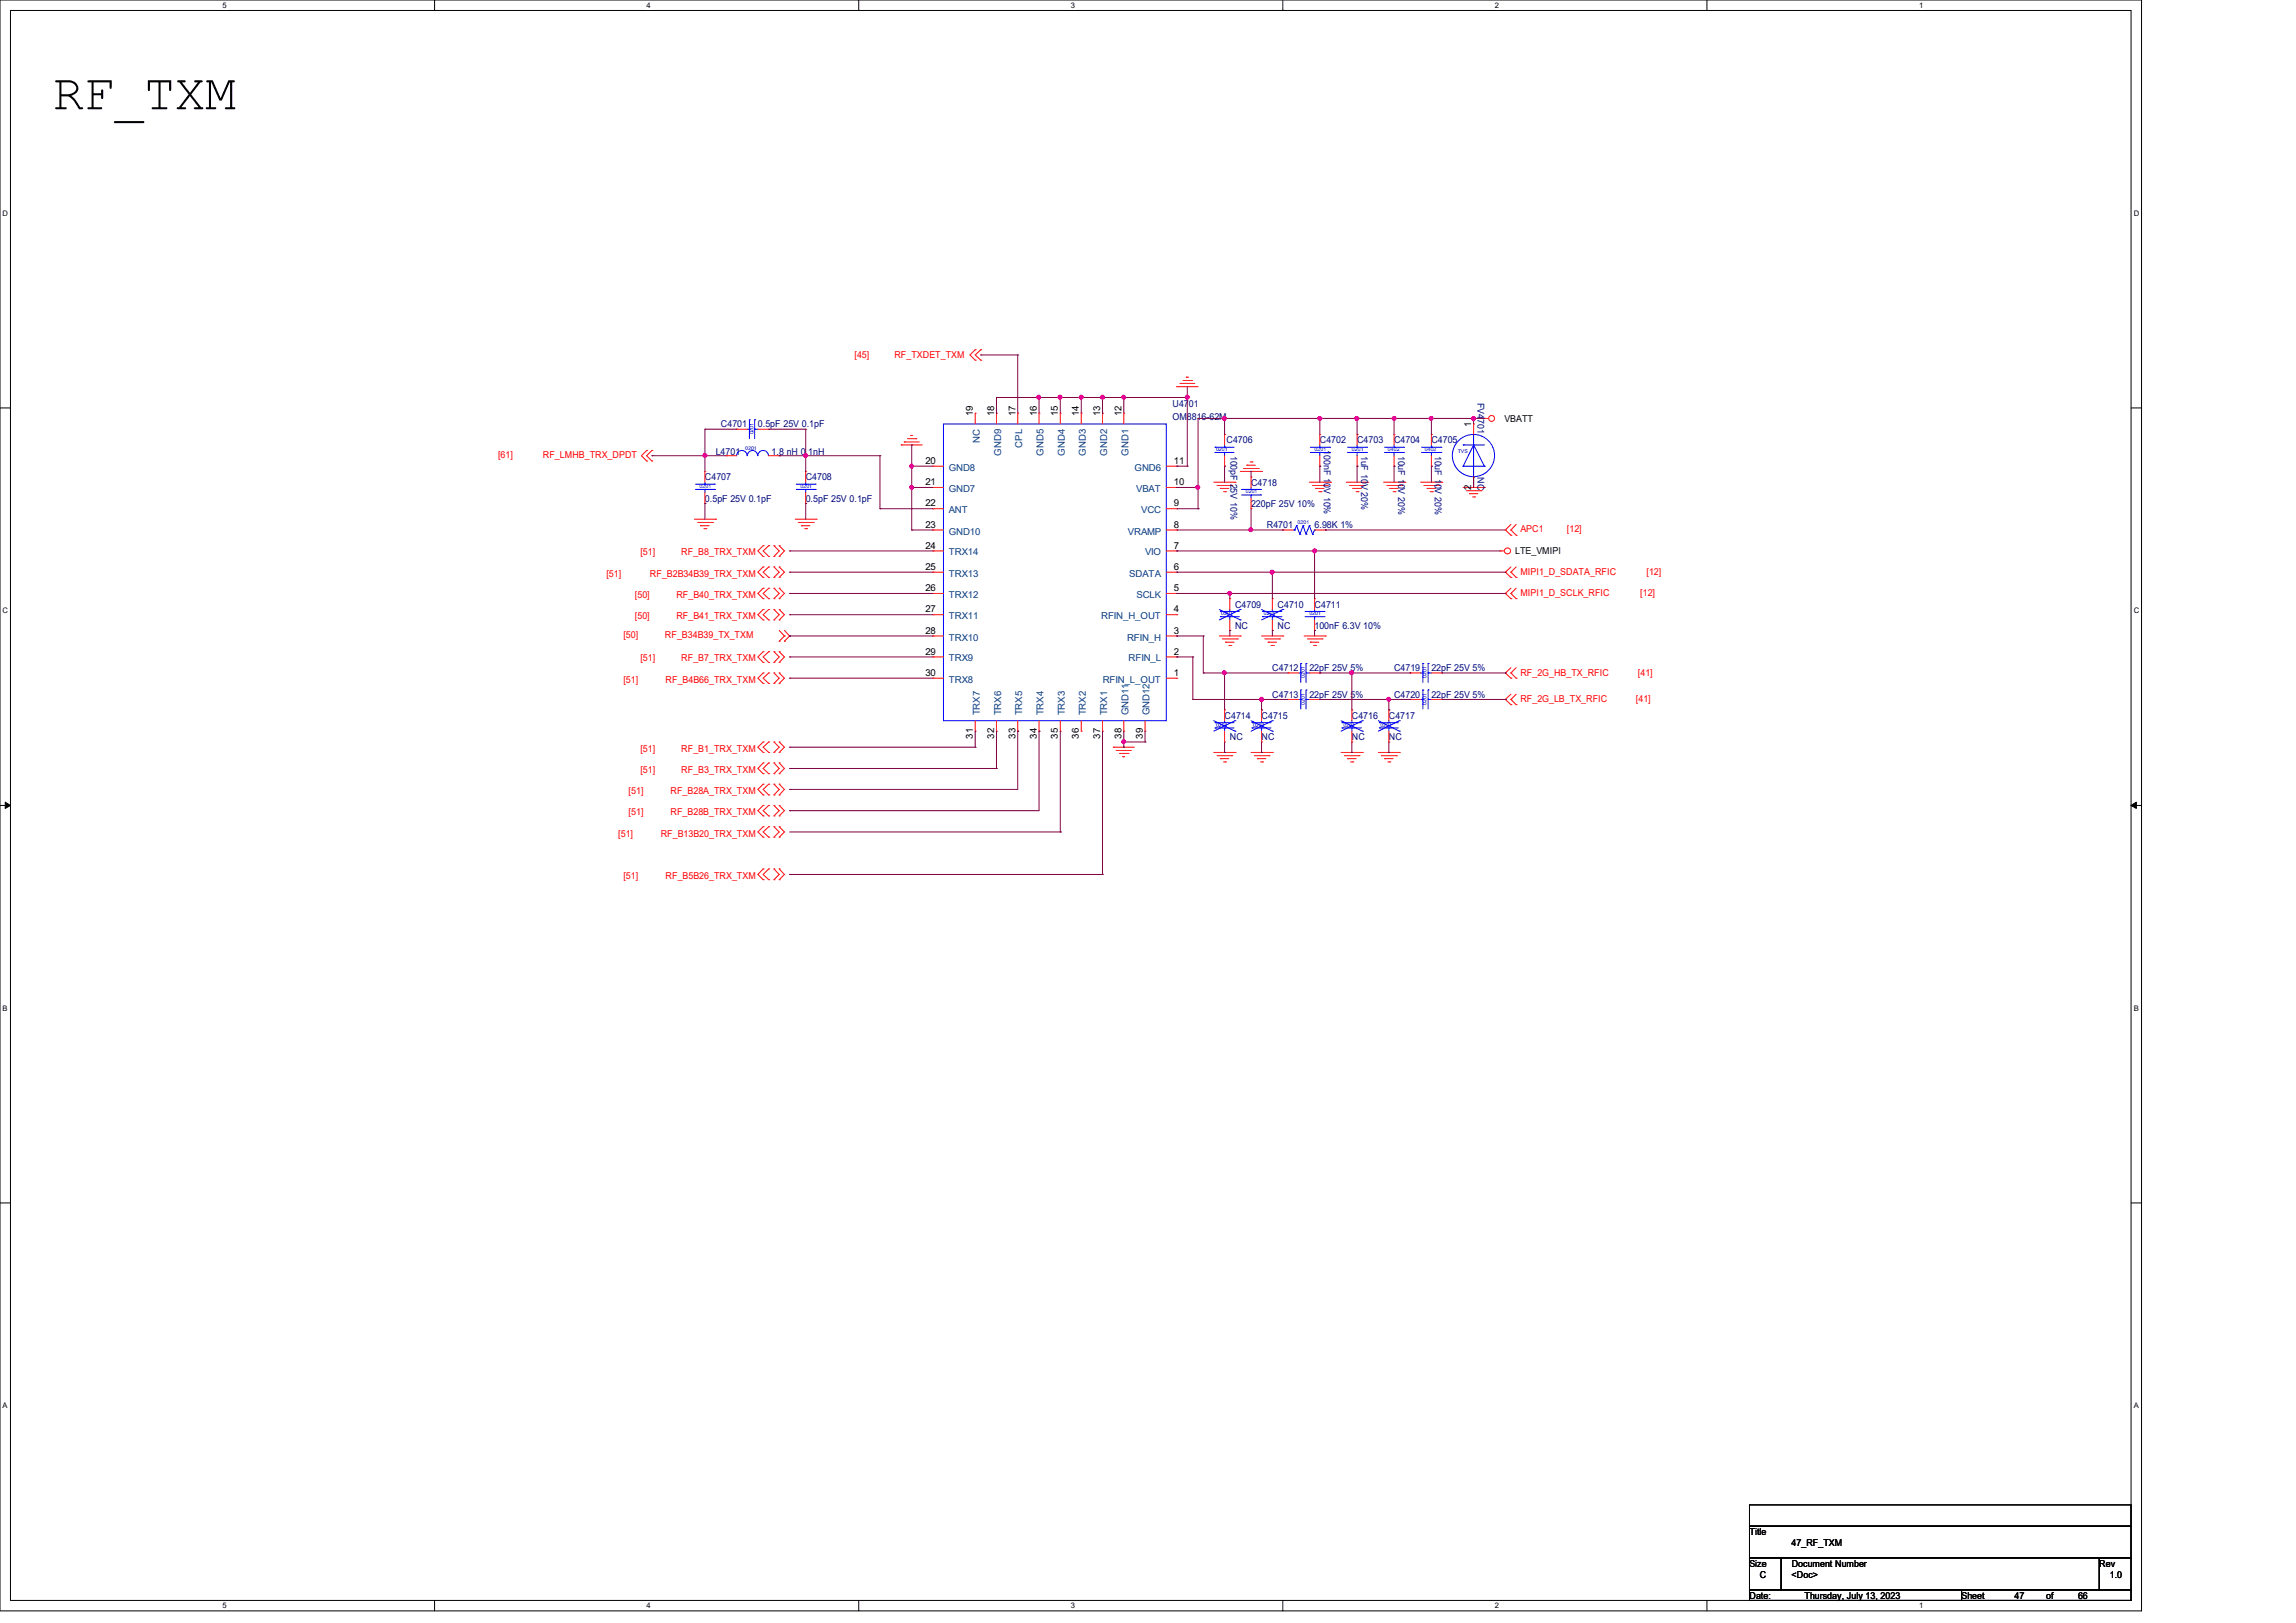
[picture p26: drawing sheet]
<svg xmlns="http://www.w3.org/2000/svg" width="297mm" height="210mm" viewBox="0 0 297 210" stroke-linecap="round" stroke-linejoin="round" font-family="sans-serif">
<defs><g id="words">
<text font-size="6.6" x="6.9" y="14.1">RF_TXM</text>
<g font-size="1.2" fill="#f00">
<text x="110.5" y="46.3">[45]</text>
<text x="115.7" y="46.3">RF_TXDET_TXM</text>
<text x="64.4" y="59.3">[61]</text>
<text x="70.2" y="59.3">RF_LMHB_TRX_DPDT</text>
<text x="82.8" y="71.9">[51]</text>
<text x="88.1" y="71.9">RF_B8_TRX_TXM</text>
<text x="196.7" y="68.9">APC1</text>
<text x="202.7" y="68.9">[12]</text>
<text x="78.4" y="74.6">[51]</text>
<text x="82.1" y="77.4">[50]</text>
<text x="84.1" y="74.6">RF_B2B34B39_TRX_TXM</text>
<text x="87.5" y="77.4">RF_B40_TRX_TXM</text>
<text x="196.7" y="74.4">MIPI1_D_SDATA_RFIC</text>
<text x="196.7" y="77.1">MIPI1_D_SCLK_RFIC</text>
<text x="212.2" y="77.1">[12]</text>
<text x="213" y="74.4">[12]</text>
<text x="80.6" y="82.6">[50]</text>
<text x="82.1" y="80.1">[50]</text>
<text x="86" y="82.6">RF_B34B39_TX_TXM</text>
<text x="87.5" y="80.1">RF_B41_TRX_TXM</text>
<text x="80.6" y="88.3">[51]</text>
<text x="82.8" y="85.6">[51]</text>
<text x="86.1" y="88.3">RF_B4B66_TRX_TXM</text>
<text x="88.1" y="85.6">RF_B7_TRX_TXM</text>
<text x="196.7" y="87.4">RF_2G_HB_TX_RFIC</text>
<text x="211.9" y="87.4">[41]</text>
<text x="196.7" y="90.8">RF_2G_LB_TX_RFIC</text>
<text x="211.6" y="90.8">[41]</text>
<text x="82.8" y="100">[51]</text>
<text x="82.8" y="97.3">[51]</text>
<text x="88.1" y="100">RF_B3_TRX_TXM</text>
<text x="88.1" y="97.3">RF_B1_TRX_TXM</text>
<text x="81.3" y="105.5">[51]</text>
<text x="81.3" y="102.7">[51]</text>
<text x="86.7" y="105.5">RF_B28B_TRX_TXM</text>
<text x="86.7" y="102.7">RF_B28A_TRX_TXM</text>
<text x="80" y="108.2">[51]</text>
<text x="80.6" y="113.7">[51]</text>
<text x="85.5" y="108.2">RF_B13B20_TRX_TXM</text>
<text x="86.1" y="113.7">RF_B5B26_TRX_TXM</text>
</g>
<g font-size="1.2">
<text x="125.9" y="53.9" transform="rotate(-90 125.9 53.9)">19</text>
<text x="128.6" y="53.9" transform="rotate(-90 128.6 53.9)">18</text>
<text x="131.4" y="53.9" transform="rotate(-90 131.4 53.9)">17</text>
<text x="134.1" y="53.9" transform="rotate(-90 134.1 53.9)">16</text>
<text x="136.9" y="53.9" transform="rotate(-90 136.9 53.9)">15</text>
<text x="139.6" y="53.9" transform="rotate(-90 139.6 53.9)">14</text>
<text x="142.3" y="53.9" transform="rotate(-90 142.3 53.9)">13</text>
<text x="145.1" y="53.9" transform="rotate(-90 145.1 53.9)">12</text>
<text x="190.3" y="55.2" transform="rotate(-90 190.3 55.2)">1</text>
<text x="194.6" y="54.6">VBATT</text>
<text x="119.7" y="65.5">22</text>
<text x="119.7" y="62.8">21</text>
<text x="119.7" y="60">20</text>
<text x="151.8" y="65.5">9</text>
<text x="151.8" y="62.8">10</text>
<text x="151.8" y="60">11</text>
<text x="190.3" y="63.4" transform="rotate(-90 190.3 63.4)">2</text>
<text x="119.7" y="71">24</text>
<text x="119.7" y="68.3">23</text>
<text x="151.8" y="71">7</text>
<text x="151.8" y="68.3">8</text>
<text x="196" y="71.6">LTE_VMIPI</text>
<text x="119.7" y="76.5">26</text>
<text x="119.7" y="73.7">25</text>
<text x="151.8" y="76.5">5</text>
<text x="151.8" y="73.7">6</text>
<text x="119.7" y="82">28</text>
<text x="119.7" y="79.2">27</text>
<text x="151.8" y="82">3</text>
<text x="151.8" y="79.2">4</text>
<text x="119.7" y="84.7">29</text>
<text x="119.7" y="87.5">30</text>
<text x="151.8" y="87.5">1</text>
<text x="151.8" y="84.7">2</text>
<text x="125.9" y="95.6" transform="rotate(-90 125.9 95.6)">31</text>
<text x="128.6" y="95.6" transform="rotate(-90 128.6 95.6)">32</text>
<text x="131.4" y="95.6" transform="rotate(-90 131.4 95.6)">33</text>
<text x="134.1" y="95.6" transform="rotate(-90 134.1 95.6)">34</text>
<text x="136.9" y="95.6" transform="rotate(-90 136.9 95.6)">35</text>
<text x="139.6" y="95.6" transform="rotate(-90 139.6 95.6)">36</text>
<text x="142.3" y="95.6" transform="rotate(-90 142.3 95.6)">37</text>
<text x="145.1" y="95.6" transform="rotate(-90 145.1 95.6)">38</text>
<text x="147.8" y="95.6" transform="rotate(-90 147.8 95.6)">39</text>
<text x="226.3" y="198.6">Title</text>
<text x="226.3" y="202.7">Size</text>
<text x="231.8" y="200">47_RF_TXM</text>
<text x="231.8" y="202.7">Document Number</text>
<text x="271.6" y="202.7">Rev</text>
<text x="226.3" y="206.9">Date:</text>
<text x="227.7" y="204.1">C</text>
<text x="231.8" y="204.1">&lt;Doc&gt;</text>
<text x="233.4" y="206.9">Thursday, July 13, 2023</text>
<text x="253.7" y="206.9">Sheet</text>
<text x="260.6" y="206.9">47</text>
<text x="264.7" y="206.9">of</text>
<text x="268.8" y="206.9">66</text>
<text x="272.9" y="204.1">1.0</text>
</g>
<g font-size="1.2" fill="#000080">
<text x="151.7" y="52.7">U4701</text>
<text x="191.1" y="52.1" transform="rotate(90 191.1 52.1)">FV4701</text>
<text x="92.6" y="58.9">L4701</text>
<text x="93.3" y="55.3">C4701</text>
<text x="98" y="55.3">0.5pF 25V 0.1pF</text>
<text x="99.8" y="58.9">1.8 nH 0.1nH</text>
<text x="151.7" y="54.4">OM8816-62M</text>
<text x="158.7" y="57.4">C4706</text>
<text x="159.2" y="59" transform="rotate(90 159.2 59)">100pF 25V 10%</text>
<text x="170.7" y="57.4">C4702</text>
<text x="171.2" y="58.3" transform="rotate(90 171.2 58.3)">100nF 10V 10%</text>
<text x="175.6" y="57.4">C4703</text>
<text x="176.1" y="59" transform="rotate(90 176.1 59)">1uF 10V 20%</text>
<text x="180.3" y="57.4">C4704</text>
<text x="180.8" y="59" transform="rotate(90 180.8 59)">10uF 10V 20%</text>
<text x="185.2" y="57.4">C4705</text>
<text x="185.6" y="59" transform="rotate(90 185.6 59)">10uF 10V 20%</text>
<text x="91.2" y="62.1">C4707</text>
<text x="91.2" y="64.9">0.5pF 25V 0.1pF</text>
<text x="104.2" y="62.1">C4708</text>
<text x="104.2" y="64.9">0.5pF 25V 0.1pF</text>
<text x="161.8" y="62.9">C4718</text>
<text x="161.8" y="65.6">220pF 25V 10%</text>
<text x="191.1" y="61.7" transform="rotate(90 191.1 61.7)">NC</text>
<text x="163.9" y="68.3">R4701</text>
<text x="170" y="68.3">6.98K 1%</text>
<text x="159.8" y="78.6">C4709</text>
<text x="159.8" y="81.4">NC</text>
<text x="165.3" y="78.6">C4710</text>
<text x="165.3" y="81.4">NC</text>
<text x="170" y="78.6">C4711</text>
<text x="170" y="81.4">100nF 6.3V 10%</text>
<text x="164.6" y="86.9">C4712</text>
<text x="169.4" y="86.9">22pF 25V 5%</text>
<text x="180.3" y="86.9">C4719</text>
<text x="185.2" y="86.9">22pF 25V 5%</text>
<text x="158.4" y="93">C4714</text>
<text x="159.1" y="95.8">NC</text>
<text x="163.2" y="93">C4715</text>
<text x="163.2" y="95.8">NC</text>
<text x="164.6" y="90.3">C4713</text>
<text x="169.4" y="90.3">22pF 25V 5%</text>
<text x="174.9" y="93">C4716</text>
<text x="174.9" y="95.8">NC</text>
<text x="179.7" y="93">C4717</text>
<text x="179.7" y="95.8">NC</text>
<text x="180.3" y="90.3">C4720</text>
<text x="185.2" y="90.3">22pF 25V 5%</text>
</g>
<g font-size="1.2" fill="#004080">
<text x="126.7" y="57.3" transform="rotate(-90 126.7 57.3)">NC</text>
<text x="129.5" y="59" transform="rotate(-90 129.5 59)">GND9</text>
<text x="132.2" y="58" transform="rotate(-90 132.2 58)">CPL</text>
<text x="135" y="59" transform="rotate(-90 135 59)">GND5</text>
<text x="137.8" y="59" transform="rotate(-90 137.8 59)">GND4</text>
<text x="140.5" y="59" transform="rotate(-90 140.5 59)">GND3</text>
<text x="143.2" y="59" transform="rotate(-90 143.2 59)">GND2</text>
<text x="146" y="59" transform="rotate(-90 146 59)">GND1</text>
<text x="122.7" y="63.7">GND7</text>
<text x="122.7" y="60.9">GND8</text>
<text x="146.8" y="60.9">GND6</text>
<text x="147" y="63.7">VBAT</text>
<text x="122.7" y="71.9">TRX14</text>
<text x="122.7" y="66.4">ANT</text>
<text x="122.7" y="69.2">GND10</text>
<text x="145.9" y="69.2">VRAMP</text>
<text x="147.6" y="66.4">VCC</text>
<text x="148.1" y="71.9">VIO</text>
<text x="122.7" y="77.4">TRX12</text>
<text x="122.7" y="74.6">TRX13</text>
<text x="146.1" y="74.6">SDATA</text>
<text x="147" y="77.4">SCLK</text>
<text x="122.7" y="82.9">TRX10</text>
<text x="122.7" y="80.1">TRX11</text>
<text x="142.4" y="80.1">RFIN_H_OUT</text>
<text x="145.8" y="82.9">RFIN_H</text>
<text x="122.7" y="85.6">TRX9</text>
<text x="122.7" y="88.3">TRX8</text>
<text x="142.7" y="88.3">RFIN_L_OUT</text>
<text x="146" y="85.6">RFIN_L</text>
<text x="126.7" y="92.6" transform="rotate(-90 126.7 92.6)">TRX7</text>
<text x="129.5" y="92.6" transform="rotate(-90 129.5 92.6)">TRX6</text>
<text x="132.2" y="92.6" transform="rotate(-90 132.2 92.6)">TRX5</text>
<text x="135" y="92.6" transform="rotate(-90 135 92.6)">TRX4</text>
<text x="137.8" y="92.6" transform="rotate(-90 137.8 92.6)">TRX3</text>
<text x="140.5" y="92.6" transform="rotate(-90 140.5 92.6)">TRX2</text>
<text x="143.2" y="92.6" transform="rotate(-90 143.2 92.6)">TRX1</text>
<text x="146" y="92.6" transform="rotate(-90 146 92.6)">GND11</text>
<text x="148.7" y="92.6" transform="rotate(-90 148.7 92.6)">GND12</text>
</g>
<g font-size="1">
<text x="28.8" y="1">5</text>
<text x="83.7" y="1">4</text>
<text x="138.5" y="1">3</text>
<text x="193.4" y="1">2</text>
<text x="248.2" y="1">1</text>
<text x=".3" y="27.9">D</text>
<text x="276" y="27.9">D</text>
<text x=".3" y="79.4">C</text>
<text x="276" y="79.4">C</text>
<text x=".3" y="130.8">B</text>
<text x="276" y="130.8">B</text>
<text x=".3" y="182.2">A</text>
<text x="276" y="182.2">A</text>
<text x="28.8" y="208.1">5</text>
<text x="83.7" y="208.1">4</text>
<text x="138.5" y="208.1">3</text>
<text x="193.4" y="208.1">2</text>
<text x="248.2" y="208.1">1</text>
</g>
<g font-size=".7" fill="#00f">
<text x="96.4" y="58.2">0201</text>
<text x="97.5" y="56.2" transform="rotate(-90 97.5 56.2)">0201</text>
<text x="157.3" y="58.4">0201</text>
<text x="170.1" y="58.4">0201</text>
<text x="174.9" y="58.4">0201</text>
<text x="179.5" y="58.4">0402</text>
<text x="184.3" y="58.4">0402</text>
<text x="188.6" y="58.6">TVS</text>
<text x="90.5" y="63.2">0201</text>
<text x="103.5" y="63.2">0201</text>
<text x="161.2" y="63.8">0201</text>
<text x="167.9" y="67.8">0201</text>
<text x="158" y="79.6">0201</text>
<text x="163.5" y="79.6">0201</text>
<text x="169.4" y="79.6">0201</text>
<text x="168.8" y="87.8" transform="rotate(-90 168.8 87.8)">0201</text>
<text x="184.5" y="87.8" transform="rotate(-90 184.5 87.8)">0201</text>
<text x="157.3" y="94">0201</text>
<text x="162.1" y="94">0201</text>
<text x="168.8" y="91.2" transform="rotate(-90 168.8 91.2)">0201</text>
<text x="173.8" y="94">0201</text>
<text x="178.6" y="94">0201</text>
<text x="184.5" y="91.2" transform="rotate(-90 184.5 91.2)">0201</text>
</g>
</g></defs>
<path d="M0 0h277v208.4h-277zM1.4 1.4h274.3v205.7h-274.3z" fill="none" stroke="#000" stroke-width=".13"/>
<g fill="#fff">
<path d="M28.8 .1h.5v1.1h-.5z"/>
<path d="M28.8 207.2h.5v1.1h-.5z"/>
</g>
<path d="M56.2 0v1.4M56.2 207.1v1.3" fill="none" stroke="#000" stroke-width=".13"/>
<g fill="#fff">
<path d="M83.7 .1h.5v1.1h-.5z"/>
<path d="M83.7 207.2h.5v1.1h-.5z"/>
</g>
<path d="M111.1 0v1.4M111.1 207.1v1.3" fill="none" stroke="#000" stroke-width=".13"/>
<g fill="#fff">
<path d="M138.5 .1h.6v1.1h-.6z"/>
<path d="M138.5 207.2h.6v1.1h-.6z"/>
</g>
<path d="M165.9 0v1.4M165.9 207.1v1.3" fill="none" stroke="#000" stroke-width=".13"/>
<g fill="#fff">
<path d="M193.4 .1h.5v1.1h-.5z"/>
<path d="M193.4 207.2h.5v1.1h-.5z"/>
</g>
<path d="M220.8 0v1.4M220.8 207.1v1.3" fill="none" stroke="#000" stroke-width=".13"/>
<g fill="#fff">
<path d="M248.2 .1h.6v1.1h-.6z"/>
<path d="M248.2 207.2h.6v1.1h-.6z"/>
<path d="M.3 27.1h.8v1.1h-.8z"/>
<path d="M276 27.1h.7v1.1h-.7z"/>
<path d="M.3 78.5h.8v1.1h-.8z"/>
<path d="M276 78.5h.7v1.1h-.7z"/>
</g>
<path d="M0 52.8h1.4M275.7 52.8h1.3" fill="none" stroke="#000" stroke-width=".13"/>
<g fill="#fff">
<path d="M.3 129.9h.7v1.1h-.7z"/>
<path d="M276 129.9h.6v1.1h-.6z"/>
</g>
<path d="M0 104.2h1.4M275.7 104.2h1.3" fill="none" stroke="#000" stroke-width=".13"/>
<path d="M.7 103.8l.7 .4-.7 .4zM275.7 104.2l.7-.4v.8z" fill="#000" stroke="#000" stroke-width=".13"/>
<g fill="#fff">
<path d="M.3 181.4h.7v1.1h-.7z"/>
<path d="M276 181.4h.6v1.1h-.6z"/>
</g>
<path d="M0 155.7h1.4M275.7 155.7h1.3M226.3 194.7h49.4v2.8h-49.4zM226.3 197.5h49.4v4.1h-49.4zM226.3 201.6h4.1v4.1h-4.1zM226.3 205.7h27.4v1.4h-27.4zM230.4 201.6h41.2v4.1h-41.2zM253.7 205.7h22v1.4h-22zM271.6 201.6h4.1v4.1h-4.1z" fill="none" stroke="#000" stroke-width=".13"/>
<g fill="none" stroke="#f00" stroke-width=".13">
<path d="M83.7 59.6h.1M83.7 58.3h.1M83.7 58.3l-.7 .7 .7 .6M84.3 59.6h.1M84.3 58.3h.1M84.3 58.3l-.6 .7 .6 .6M93.9 59h.1M93.9 59h1.4M95.3 55.5h.1M95.3 55.5h1.4M98 55.5h1.4M99.4 55.5h.1"/>
<path d="M99.4 59h1.4M100.8 59h.1M116.6 57.6h.1M116.6 57.6h2.7M117 57.2h.1M117 57.2h1.9M117.4 56.8h1.1M117.8 56.3h.1M117.8 56.3h.3M118.5 56.8h.1M126.2 45.3h.1M126.2 46.6h.1"/>
<path d="M126.2 53.5h.1M126.2 45.3l-.7 .6 .7 .7M126.2 53.5v1.4M126.9 45.3h.1M126.9 46.6h.1M126.9 45.3l-.7 .6 .7 .7M128.9 53.5h.1M128.9 53.5v1.4M131.7 53.5h.1M131.7 53.5v1.4M134.4 53.5h.1M134.4 53.5v1.4"/>
<path d="M137.2 53.5h.1M137.2 53.5v1.4M139.9 53.5h.1M139.9 53.5v1.4M142.6 53.5h.1M142.6 53.5v1.4M145.4 53.5h.1M145.4 53.5v1.4M152.2 50h.1M152.2 50h2.8M152.7 49.6h.1M152.7 49.6h1.9"/>
<path d="M153 49.2h1.1M153.5 48.8h.1M153.5 48.8h.3M154.1 49.2h.1M158.4 56.2h.1M158.4 56.2v1.4M158.4 59v1.3M161.7 59.8h.3M162 59.8h.1M170.7 56.2h.1M170.7 56.2v1.4M170.7 59v1.3"/>
<path d="M175.6 56.2h.1M175.6 56.2v1.4M175.6 59v1.3M180.3 56.2h.1M180.3 56.2v1.4M180.3 59v1.3M185.2 56.2h.1M185.2 56.2v1.4M185.2 59v1.3M190.6 54.9h.1M190.6 54.9v1.3M192 54.1h.1"/>
<path d="M192 54.1h.6M89.8 67.2h2.8M90.3 67.6h1.9M90.6 68h.1M90.6 68h1.1M91.1 68.4h.2M91.2 61h.1M91.2 65.2h.1M91.2 61v1.4M91.2 63.8v1.4M91.3 68.4h.1M92.2 67.6h.1"/>
<path d="M92.6 67.2h.1M98.7 78.9h.1M98.7 77.5h.1M98.7 76.1h.1M98.7 74.7h.1M98.7 73.4h.1M98.7 72h.1M98.7 70.6h.1M98.7 73.4l-.7 .6 .7 .7M98.7 76.1l-.7 .7 .7 .7M98.7 78.9l-.7 .6 .7 .7M98.7 70.6l-.7 .7 .7 .7"/>
<path d="M99.4 78.9h.1M99.4 76.1h.1M99.4 77.5h.1M99.4 73.4h.1M99.4 74.7h.1M99.4 70.6h.1M99.4 72h.1M99.4 78.9l-.7 .6 .7 .7M99.4 76.1l-.7 .7 .7 .7M99.4 73.4l-.7 .6 .7 .7M99.4 70.6l-.7 .7 .7 .7M100.1 78.9h.1"/>
<path d="M100.1 76.1h.1M100.1 77.5h.1M100.1 73.4h.1M100.1 74.7h.1M100.1 70.6h.1M100.1 72h.1M100.1 78.9l.7 .6-.7 .7M100.1 76.1l.7 .7-.7 .7M100.1 73.4l.7 .6-.7 .7M100.1 70.6l.7 .7-.7 .7M100.8 78.9h.1M100.8 76.1h.1"/>
<path d="M100.8 77.5h.1M100.8 73.4h.1M100.8 74.7h.1M100.8 70.6h.1M100.8 72h.1M100.8 78.9l.7 .6-.7 .7M100.8 76.1l.7 .7-.7 .7M100.8 73.4l.7 .6-.7 .7M100.8 70.6l.7 .7-.7 .7M102.9 67.2h2.7M103.3 67.6h1.9M103.7 68h.1"/>
<path d="M103.7 68h1.1M104.1 68.4h.3M104.2 61h.1M104.2 65.2h.1M104.2 61v1.4M104.2 63.8v1.4M104.4 68.4h.1M105.2 67.6h.1M105.6 67.2h.1M120.7 79.5h.1M120.7 76.8h.1M120.7 74h.1"/>
<path d="M120.7 71.3h.1M120.7 65.8h.1M120.7 63.1h.1M120.7 60.3h.1M120.7 68.6h.1M120.7 63.1h1.3M120.7 71.3h1.3M120.7 79.5h1.3M120.7 65.8h1.3M120.7 76.8h1.3M120.7 68.6h1.3M120.7 74h1.3"/>
<path d="M120.7 60.3h1.3M150.9 63.1h1.3M150.9 71.3h1.3M150.9 79.5h1.3M150.9 65.8h1.3M150.9 76.8h1.3M150.9 68.6h1.3M150.9 74h1.3M150.9 60.3h1.3M152.2 79.5h.1M152.2 65.8h.1M152.2 63.1h.1"/>
<path d="M152.2 71.3h.1M152.2 76.8h.1M152.2 68.6h.1M152.2 74h.1M152.2 60.3h.1M157 62.4h2.8M157.4 62.8h1.9M157.9 63.2h.1M157.9 63.2h1.1M158.3 63.6h.2M158.4 60.3h.1M158.5 63.6h.1"/>
<path d="M159.1 77.5h.1M159.1 77.5v1.4M159.3 62.8h.1M159.8 62.4h.1M160.4 61h2.8M160.9 60.6h1.9M161.3 60.2h.1M161.3 60.2h1.1M161.8 61.7h.1M161.8 65.8h.1M161.8 61.7v1.4M161.8 64.4v1.4"/>
<path d="M162.8 60.6h.1M163.2 61h.1M164.6 77.5h.1M164.6 77.5v1.4M165.9 68.6h.1M165.9 68.6h1.4M169.4 62.4h2.7M169.8 62.8h1.9M170.1 77.5h.1M170.1 77.5v1.4M170.1 68.6h1.3M170.2 63.2h.1"/>
<path d="M170.2 63.2h1.1M170.6 63.6h.3M170.7 60.3h.1M170.9 63.6h.1M171.4 68.6h.1M171.7 62.8h.1M172.1 62.4h.1M174.2 62.4h2.7M174.6 62.8h1.9M175 63.2h.1M175 63.2h1.1M175.4 63.6h.3"/>
<path d="M175.6 60.3h.1M175.7 63.6h.1M176.5 62.8h.1M176.9 62.4h.1M179 62.4h2.7M179.4 62.8h1.9M179.8 63.2h.1M179.8 63.2h1.1M180.2 63.6h.3M180.3 60.3h.1M180.5 63.6h.1M181.3 62.8h.1"/>
<path d="M181.7 62.4h.1M183.8 62.4h2.7M184.2 62.8h1.9M184.6 63.2h.1M184.6 63.2h1.1M185 63.6h.3M185.2 60.3h.1M185.3 63.6h.1M186.1 62.8h.1M186.5 62.4h.1M189.3 63.1h2.7M189.7 63.5h1.9"/>
<path d="M190.1 63.9h.1M190.1 63.9h1.1M190.5 64.3h.3M190.6 63.1h.1M190.6 61.7v1.4M190.8 64.3h.1M191.6 63.5h.1M192 63.1h.1M194.1 71.3h.1M194.1 71.3h.5M194.7 74h.1M194.7 76.8h.1"/>
<path d="M194.7 68.6h.1M194.7 74l.8 .7M194.7 76.8l.8 .7M194.7 68.6l.8 .7M195.5 74h.1M195.5 74.7h.1M195.5 76.8h.1M195.5 77.5h.1M195.5 68.6h.1M195.5 69.3h.1M195.5 74l.6 .7M195.5 73.4l-.8 .6"/>
<path d="M195.5 76.8l.6 .7M195.5 76.1l-.8 .7M195.5 68.6l.6 .7M195.5 67.9l-.8 .7M196.1 74.7h.1M196.1 77.5h.1M196.1 69.3h.1M196.1 73.4l-.6 .6M196.1 76.1l-.6 .7M196.1 67.9l-.6 .7M98.7 80.2h.1M98.7 85.7h.1"/>
<path d="M98.7 84.3h.1M98.7 98.7h.1M98.7 88.4h.1M98.7 87.1h.1M98.7 97.4h.1M98.7 96h.1M98.7 84.3l-.7 .7 .7 .7M98.7 98.7l-.7 .7 .7 .7M98.7 87.1l-.7 .7 .7 .6M98.7 96l-.7 .7 .7 .7M99.4 80.2h.1M99.4 84.3h.1"/>
<path d="M99.4 85.7h.1M99.4 98.7h.1M99.4 87.1h.1M99.4 88.4h.1M99.4 96h.1M99.4 97.4h.1M99.4 84.3l-.7 .7 .7 .7M99.4 98.7l-.7 .7 .7 .7M99.4 87.1l-.7 .7 .7 .6M99.4 96l-.7 .7 .7 .7M100.1 80.2h.1M100.1 84.3h.1"/>
<path d="M100.1 85.7h.1M100.1 98.7h.1M100.1 87.1h.1M100.1 88.4h.1M100.1 96h.1M100.1 97.4h.1M100.1 84.3l.7 .7-.7 .7M100.1 98.7l.7 .7-.7 .7M100.1 87.1l.7 .7-.7 .6M100.1 96l.7 .7-.7 .7M100.8 80.2h.1M100.8 84.3h.1"/>
<path d="M100.8 85.7h.1M100.8 98.7h.1M100.8 83h.1M100.8 87.1h.1M100.8 88.4h.1M100.8 96h.1M100.8 97.4h.1M100.8 84.3l.7 .7-.7 .7M100.8 87.1l.7 .7-.7 .6M100.8 98.7l.7 .7-.7 .7M100.8 96l.7 .7-.7 .7M100.8 81.6l.7 .7"/>
<path d="M101.5 82.3h.1M101.5 83h.1M101.5 82.3l-.7 .7M101.5 81.6l.7 .7M102.2 82.3h.1M102.2 82.3l-.7 .7M120.7 82.3h.1M120.7 85h.1M120.7 87.8h.1M120.7 82.3h1.3M120.7 87.8h1.3M120.7 85h1.3"/>
<path d="M126.2 94.6h.1M126.2 93.3v1.3M128.9 94.6h.1M128.9 93.3v1.3M131.7 94.6h.1M131.7 93.3v1.3M134.4 94.6h.1M134.4 93.3v1.3M137.2 94.6h.1M137.2 93.3v1.3M139.9 94.6h.1M139.9 93.3v1.3"/>
<path d="M142.6 94.6h.1M142.6 93.3v1.3M144 96.7h.1M144 96.7h2.7M144.4 97.1h.1M144.4 97.1h1.9M144.8 97.5h1.1M145.2 97.9h.1M145.2 97.9h.3M145.4 94.6h.1M145.4 93.3v1.3M145.9 97.5h.1"/>
<path d="M148.1 94.6h.1M148.1 93.3v1.3M150.9 82.3h1.3M150.9 87.8h1.3M150.9 85h1.3M152.2 87.8h.1M152.2 85h.1M152.2 82.3h.1M157 97.4h2.8M157.4 97.8h1.9M157.7 82.3h2.7M157.9 98.2h.1"/>
<path d="M157.9 98.2h1.1M158.1 82.7h2M158.3 98.6h.2M158.4 91.9h.1M158.4 96h.1M158.4 91.9v1.4M158.4 94.6v1.4M158.5 83.1h.1M158.5 98.6h.1M158.5 83.1h1.1M159 83.5h.2M159.1 81.6h.1"/>
<path d="M159.1 80.2v1.4M159.2 83.5h.1M159.3 97.8h.1M159.8 97.4h.1M160.1 82.7h.1M160.4 82.3h.1M161.8 97.4h2.8M162.3 97.8h1.9M162.6 98.2h.1M162.6 98.2h1.1M163.1 98.6h.2M163.2 91.9h.1"/>
<path d="M163.2 96h.1M163.2 82.3h2.7M163.2 91.9v1.4M163.2 94.6v1.4M163.3 98.6h.1M163.6 82.7h1.9M164 83.1h.1M164 83.1h1.1M164.2 97.8h.1M164.4 83.5h.3M164.6 97.4h.1M164.6 81.6h.1"/>
<path d="M164.6 80.2v1.4M164.7 83.5h.1M165.5 82.7h.1M165.9 82.3h.1M166.6 90.5h.1M166.6 87.1h.1M166.6 90.5h1.4M166.6 87.1h1.4M168.7 82.3h2.7M169.1 82.7h1.9M169.4 90.5h1.3M169.4 87.1h1.3"/>
<path d="M169.5 83.1h.1M169.5 83.1h1.1M169.9 83.5h.3M170.1 81.6h.1M170.1 80.2v1.4M170.2 83.5h.1M170.7 90.5h.1M170.7 87.1h.1M171 82.7h.1M171.4 82.3h.1M173.5 97.4h2.7M173.9 97.8h1.9"/>
<path d="M174.3 98.2h.1M174.3 98.2h1.1M174.7 98.6h.3M174.9 91.9h.1M174.9 96h.1M174.9 91.9v1.4M174.9 94.6v1.4M175 98.6h.1M175.8 97.8h.1M176.2 97.4h.1M178.3 97.4h2.7M178.7 97.8h1.9"/>
<path d="M179.1 98.2h.1M179.1 98.2h1.1M179.5 98.6h.3M179.7 91.9h.1M179.7 96h.1M179.7 91.9v1.4M179.7 94.6v1.4M179.8 98.6h.1M180.6 97.8h.1M181 97.4h.1M182.4 90.5h.1M182.4 87.1h.1"/>
<path d="M182.4 90.5h1.4M182.4 87.1h1.4M185.2 90.5h1.3M185.2 87.1h1.3M186.5 90.5h.1M186.5 87.1h.1M194.7 87.1h.1M194.7 90.5h.1M194.7 87.1l.8 .7M194.7 90.5l.8 .7M195.5 87.1h.1M195.5 87.8h.1"/>
<path d="M195.5 90.5h.1M195.5 91.2h.1M195.5 87.1l.6 .7M195.5 86.4l-.8 .7M195.5 90.5l.6 .7M195.5 89.8l-.8 .7M196.1 87.8h.1M196.1 91.2h.1M196.1 86.4l-.6 .7M196.1 89.8l-.6 .7M98.7 105.6h.1M98.7 104.2h.1"/>
<path d="M98.7 113.8h.1M98.7 112.4h.1M98.7 108.3h.1M98.7 107h.1M98.7 100.1h.1M98.7 102.9h.1M98.7 101.5h.1M98.7 104.2l-.7 .7 .7 .7M98.7 112.4l-.7 .8 .7 .6M98.7 107l-.7 .7 .7 .6M98.7 101.5l-.7 .7 .7 .7M99.4 104.2h.1"/>
<path d="M99.4 105.6h.1M99.4 112.4h.1M99.4 113.8h.1M99.4 107h.1M99.4 108.3h.1M99.4 100.1h.1M99.4 101.5h.1M99.4 102.9h.1M99.4 101.5l-.7 .7 .7 .7M99.4 104.2l-.7 .7 .7 .7M99.4 112.4l-.7 .8 .7 .6M99.4 107l-.7 .7 .7 .6"/>
<path d="M100.1 104.2h.1M100.1 105.6h.1M100.1 112.4h.1M100.1 113.8h.1M100.1 107h.1M100.1 108.3h.1M100.1 100.1h.1M100.1 101.5h.1M100.1 102.9h.1M100.1 104.2l.7 .7-.7 .7M100.1 107l.7 .7-.7 .6M100.1 112.4l.7 .8-.7 .6"/>
<path d="M100.1 101.5l.7 .7-.7 .7M100.8 104.2h.1M100.8 105.6h.1M100.8 112.4h.1M100.8 113.8h.1M100.8 107h.1M100.8 108.3h.1M100.8 100.1h.1M100.8 101.5h.1M100.8 102.9h.1M100.8 104.2l.7 .7-.7 .7M100.8 112.4l.7 .8-.7 .6"/>
<path d="M100.8 107l.7 .7-.7 .6M100.8 101.5l.7 .7-.7 .7"/>
<circle cx="193" cy="54.1" r=".38"/>
<circle cx="195" cy="71.3" r=".39"/>
</g>
<g fill="none" stroke="#00f" stroke-width=".13">
<path d="M95.3 59a.68 .68 0 0 1 .7-.7 .68 .68 0 0 1 .6 .7M96.7 59a.66 .66 0 0 1 .6-.7 .66 .66 0 0 1 .7 .7M96.7 55.5h.2M96.9 55.5h.1M96.9 54.3h.1M96.9 54.3v2.5M97.6 54.3h.1M97.6 55.5h.1M97.6 55.5h.4M97.6 54.3v2.5M98 59a.68 .68 0 0 1 .7-.7 .68 .68 0 0 1 .7 .7M122 54.9h28.9v38.4h-28.9z"/>
<path d="M157.2 58.5h.1M157.2 57.9h.1M157.2 58.5h2.4M157.2 57.9h2.4M158.4 57.9h.1M158.4 58.5h.1M158.4 57.6v.3M158.4 58.5v.5M169.5 58.5h2.5M169.5 57.9h2.5M170.7 57.9h.1M170.7 58.5h.1"/>
<path d="M170.7 57.6v.3M170.7 58.5v.5M172 58.5h.1M172 57.9h.1M174.3 58.5h2.5M174.3 57.9h2.5M175.6 57.9h.1M175.6 58.5h.1M175.6 57.6v.3M175.6 58.5v.5M176.8 58.5h.1M176.8 57.9h.1"/>
<path d="M179.1 58.5h2.5M179.1 57.9h2.5M180.3 57.9h.1M180.3 58.5h.1M180.3 57.6v.3M180.3 58.5v.5M181.6 58.5h.1M181.6 57.9h.1M183.9 58.5h2.5M183.9 57.9h2.5M185.2 57.9h.1M185.2 58.5h.1"/>
<path d="M185.2 57.6v.3M185.2 58.5v.5M186.4 58.5h.1M186.4 57.9h.1M189.3 57.6h.1M189.3 57.6h2.7M190.6 56.2v5.5M90 63.3h2.4M90 62.7h2.4M91.2 62.7h.1M91.2 63.3h.1M91.2 62.4v.3"/>
<path d="M91.2 63.3v.5M92.4 63.3h.1M92.4 62.7h.1M103 63.3h2.5M103 62.7h2.5M104.2 62.7h.1M104.2 63.3h.1M104.2 62.4v.3M104.2 63.3v.5M105.5 63.3h.1M105.5 62.7h.1M157.7 78.9l2.7 1.3"/>
<path d="M157.9 79.8h.1M157.9 79.1h.1M157.9 79.8h2.4M157.9 79.1h2.4M159.1 79.1h.1M159.1 79.8h.1M159.1 78.9v.2M159.1 79.8v.4M160.4 78.9h.1M160.4 78.9l-2.7 1.3M160.6 63.3h2.5M160.6 64.1h2.5"/>
<path d="M161.8 63.3h.1M161.8 64.1h.1M161.8 63.1v.2M161.8 64.1v.3M163.1 64.1h.1M163.1 63.3h.1M163.2 78.9l2.7 1.3M163.3 79.8h.1M163.3 79.1h.1M163.3 79.8h2.5M163.3 79.1h2.5M164.6 79.1h.1"/>
<path d="M164.6 79.8h.1M164.6 78.9v.2M164.6 79.8v.4M165.9 78.9h.1M165.9 78.9l-2.7 1.3M167.3 68.6h.2M167.5 68.6h.1M167.7 68h.1M167.7 68l-.2 .6M167.7 68l.4 1.1M168.1 69.1h.1M168.6 68h.1"/>
<path d="M168.6 68l-.5 1.1M168.6 68l.4 1.1M168.8 79.8h2.5M168.8 79.1h2.5M169 69.1h.1M169.4 68h.1M169.4 68l-.4 1.1M169.4 68l.4 1.1M169.8 69.1h.1M170.1 79.1h.1M170.1 79.8h.1M170.1 68.6h.1"/>
<path d="M170.1 78.9v.2M170.1 79.8v.4M170.1 68.6l-.3 .5M171.3 79.8h.1M171.3 79.1h.1M189.3 60.3h.1M189.3 60.3l1.3-2.7 1.4 2.7M189.3 60.3h2.7M190.6 61.7h.1M192 60.3h.1M157 93.3l2.8 1.3M157.2 94.2h.1"/>
<path d="M157.2 93.5h.1M157.2 94.2h2.4M157.2 93.5h2.4M158.4 93.5h.1M158.4 94.2h.1M158.4 93.3v.2M158.4 94.2v.4M159.8 94.6h.1M159.8 93.3h.1M159.8 93.3l-2.8 1.3M160.4 80.2h.1M161.8 93.3l2.8 1.3"/>
<path d="M162 94.2h.1M162 93.5h.1M162 94.2h2.4M162 93.5h2.4M163.2 93.5h.1M163.2 94.2h.1M163.2 93.3v.2M163.2 94.2v.4M164.6 94.6h.1M164.6 93.3h.1M164.6 93.3l-2.8 1.3M165.9 80.2h.1"/>
<path d="M168 90.5h.3M168 87.1h.3M168.3 90.5h.1M168.3 89.3h.1M168.3 87.1h.1M168.3 85.9h.1M168.3 85.9v2.4M168.3 89.3v2.4M169 89.3h.1M169 90.5h.1M169 85.9h.1M169 87.1h.1"/>
<path d="M169 90.5h.4M169 85.9v2.4M169 89.3v2.4M169 87.1h.4M173.5 93.3l2.7 1.3M173.6 94.2h.1M173.6 93.5h.1M173.6 94.2h2.5M173.6 93.5h2.5M174.9 93.5h.1M174.9 94.2h.1M174.9 93.3v.2"/>
<path d="M174.9 94.2v.4M176.2 94.6h.1M176.2 93.3h.1M176.2 93.3l-2.7 1.3M178.3 93.3l2.7 1.3M178.4 94.2h.1M178.4 93.5h.1M178.4 94.2h2.5M178.4 93.5h2.5M179.7 93.5h.1M179.7 94.2h.1M179.7 93.3v.2"/>
<path d="M179.7 94.2v.4M181 94.6h.1M181 93.3h.1M181 93.3l-2.7 1.3M183.8 90.5h.3M183.8 87.1h.3M184.1 90.5h.1M184.1 89.3h.1M184.1 87.1h.1M184.1 85.9h.1M184.1 85.9v2.4M184.1 89.3v2.4"/>
<path d="M184.7 89.3h.1M184.7 90.5h.1M184.7 85.9h.1M184.7 87.1h.1M184.7 90.5h.5M184.7 85.9v2.4M184.7 89.3v2.4M184.7 87.1h.5"/>
<circle cx="190.6" cy="58.9" r="2.73"/>
</g>
<g fill="none" stroke="#800040" stroke-width=".13">
<path d="M84.3 59h.1M84.3 59h9.6M91.2 59h.1M91.2 55.5h.1M91.2 55.5v5.5M91.2 55.5h4.1M99.4 55.5h4.8M100.8 59h.1M100.8 59h13M104.2 59h.1M104.2 55.5h.1M104.2 55.5v5.5"/>
<path d="M113.8 59h.1M113.8 59v6.8M117.9 57.6h.1M117.9 57.6v11M126.9 45.9h.1M126.9 45.9h4.8M128.9 51.4h.1M128.9 51.4v2.1M128.9 51.4h24.7M131.7 45.9h.1M131.7 45.9v7.6M134.4 51.4h.1"/>
<path d="M134.4 51.4v2.1M137.2 51.4h.1M137.2 51.4v2.1M139.9 51.4h.1M139.9 51.4v2.1M142.6 51.4h.1M142.6 51.4v2.1M145.4 51.4h.1M145.4 51.4v2.1M153.6 51.4h.1M153.6 50v10.3M155 54.1h.1"/>
<path d="M155 54.1h37M155 54.1v11.7M158.4 54.1h.1M158.4 54.1v2.1M170.7 54.1h.1M170.7 54.1v2.1M175.6 54.1h.1M175.6 54.1v2.1M180.3 54.1h.1M180.3 54.1v2.1M185.2 54.1h.1M185.2 54.1v2.1"/>
<path d="M190.6 54.1h.1M190.6 54.1v.8M91.2 65.2h.1M91.2 65.2v2M102.2 71.3h.1M102.2 74h.1M102.2 76.8h.1M102.2 79.5h.1M102.2 71.3h18.5M102.2 74h18.5M102.2 76.8h18.5M102.2 79.5h18.5"/>
<path d="M104.2 65.2h.1M104.2 65.2v2M113.8 65.8h.1M113.8 65.8h6.9M117.9 60.3h.1M117.9 63.1h.1M117.9 68.6h.1M117.9 60.3h2.8M117.9 63.1h2.8M117.9 68.6h2.8M152.2 60.3h.1M152.2 63.1h.1"/>
<path d="M152.2 71.3h.1M152.2 74h.1M152.2 76.8h.1M152.2 60.3h1.4M152.2 63.1h2.8M152.2 65.8h2.8M152.2 68.6h13.7M152.2 71.3h41.9M152.2 74h42.5M152.2 76.8h42.5M153.6 60.3h.1M155 65.8h.1"/>
<path d="M158.4 60.3h.1M158.4 60.3v2.1M159.1 76.8h.1M159.1 76.8v.7M161.8 68.6h.1M161.8 61h.1M161.8 61v.7M161.8 65.8v2.8M164.6 74h.1M164.6 74v3.5M165.9 68.6h.1M170.1 71.3h.1"/>
<path d="M170.1 71.3v6.2M170.7 60.3h.1M170.7 60.3v2.1M171.4 68.6h.1M171.4 68.6h23.3M175.6 60.3h.1M175.6 60.3v2.1M180.3 60.3h.1M180.3 60.3v2.1M185.2 60.3h.1M185.2 60.3v2.1M190.6 61.7h.1"/>
<path d="M190.6 61.7v1.4M102.2 85h.1M102.2 99.4h.1M102.2 96.7h.1M102.2 87.8h.1M102.2 82.3h.1M102.2 82.3h18.5M102.2 85h18.5M102.2 99.4h26.7M102.2 96.7h24M102.2 87.8h18.5M126.2 96.7h.1"/>
<path d="M126.2 94.6v2.1M128.9 99.4h.1M128.9 94.6v4.8M131.7 94.6h.1M131.7 94.6v7.6h-29.5M134.4 94.6h.1M134.4 94.6v10.3h-32.2M137.2 94.6v13.1M142.6 94.6v18.6M145.4 96h.1M145.4 96.7h.1M145.4 94.6v2.1"/>
<path d="M145.4 96h2.7M148.1 96h.1M148.1 94.6v1.4M152.2 82.3h.1M152.2 85h.1M152.2 82.3h3.5M152.2 85h2.1M154.3 85h.1M154.3 90.5h.1M154.3 85v5.5M154.3 90.5h12.3M155.7 82.3h.1"/>
<path d="M155.7 87.1h.1M155.7 82.3v4.8M155.7 87.1h10.9M158.4 87.1h.1M158.4 97.4h.1M158.4 87.1v4.8M158.4 96v1.4M159.1 81.6h.1M159.1 81.6v.7M163.2 90.5h.1M163.2 91.9h.1M163.2 97.4h.1"/>
<path d="M163.2 90.5v1.4M163.2 96v1.4M164.6 81.6h.1M164.6 81.6v.7M170.1 81.6h.1M170.1 81.6v.7M170.7 87.1h.1M170.7 90.5h.1M170.7 87.1h11.7M170.7 90.5h11.7M174.9 87.1h.1M174.9 97.4h.1"/>
<path d="M174.9 87.1v4.8M174.9 96v1.4M179.7 91.9h.1M179.7 97.4h.1M179.7 90.5v1.4M179.7 96v1.4M182.4 87.1h.1M182.4 90.5h.1M186.5 87.1h8.2M186.5 90.5h8.2M194.7 90.5h.1M194.7 87.1h.1"/>
<path d="M102.2 102.2h.1M102.2 104.9h.1M102.2 113.2h.1M102.2 113.2h40.4M102.2 107.7h35M137.2 107.7h.1M142.6 113.2h.1"/>
</g>
<g fill="#f0f" stroke="#f0f" stroke-width=".13">
<circle cx="134.4" cy="51.4" r=".25"/>
<circle cx="139.9" cy="51.4" r=".25"/>
<circle cx="137.1" cy="51.4" r=".25"/>
<circle cx="142.6" cy="51.4" r=".25"/>
<circle cx="145.3" cy="51.4" r=".24"/>
<circle cx="153.6" cy="51.4" r=".25"/>
<circle cx="158.4" cy="54.1" r=".25"/>
<circle cx="154.9" cy="63.1" r=".25"/>
<circle cx="175.5" cy="54.1" r=".25"/>
<circle cx="170.7" cy="54.1" r=".25"/>
<circle cx="180.3" cy="54.1" r=".25"/>
<circle cx="185.1" cy="54.1" r=".25"/>
<circle cx="190.6" cy="54.1" r=".25"/>
<circle cx="91.2" cy="58.9" r=".25"/>
<circle cx="104.2" cy="58.9" r=".24"/>
<circle cx="117.9" cy="60.3" r=".24"/>
<circle cx="117.9" cy="63" r=".24"/>
<circle cx="170.1" cy="71.3" r=".25"/>
<circle cx="164.5" cy="74" r=".25"/>
<circle cx="159.1" cy="76.8" r=".24"/>
<circle cx="158.4" cy="87.1" r=".25"/>
<circle cx="174.8" cy="87.1" r=".25"/>
<circle cx="163.2" cy="90.5" r=".25"/>
<circle cx="179.6" cy="90.5" r=".24"/>
<circle cx="145.3" cy="96" r=".24"/>
<circle cx="161.8" cy="68.5" r=".25"/>
</g>
<use href="#words"/>
</svg>
